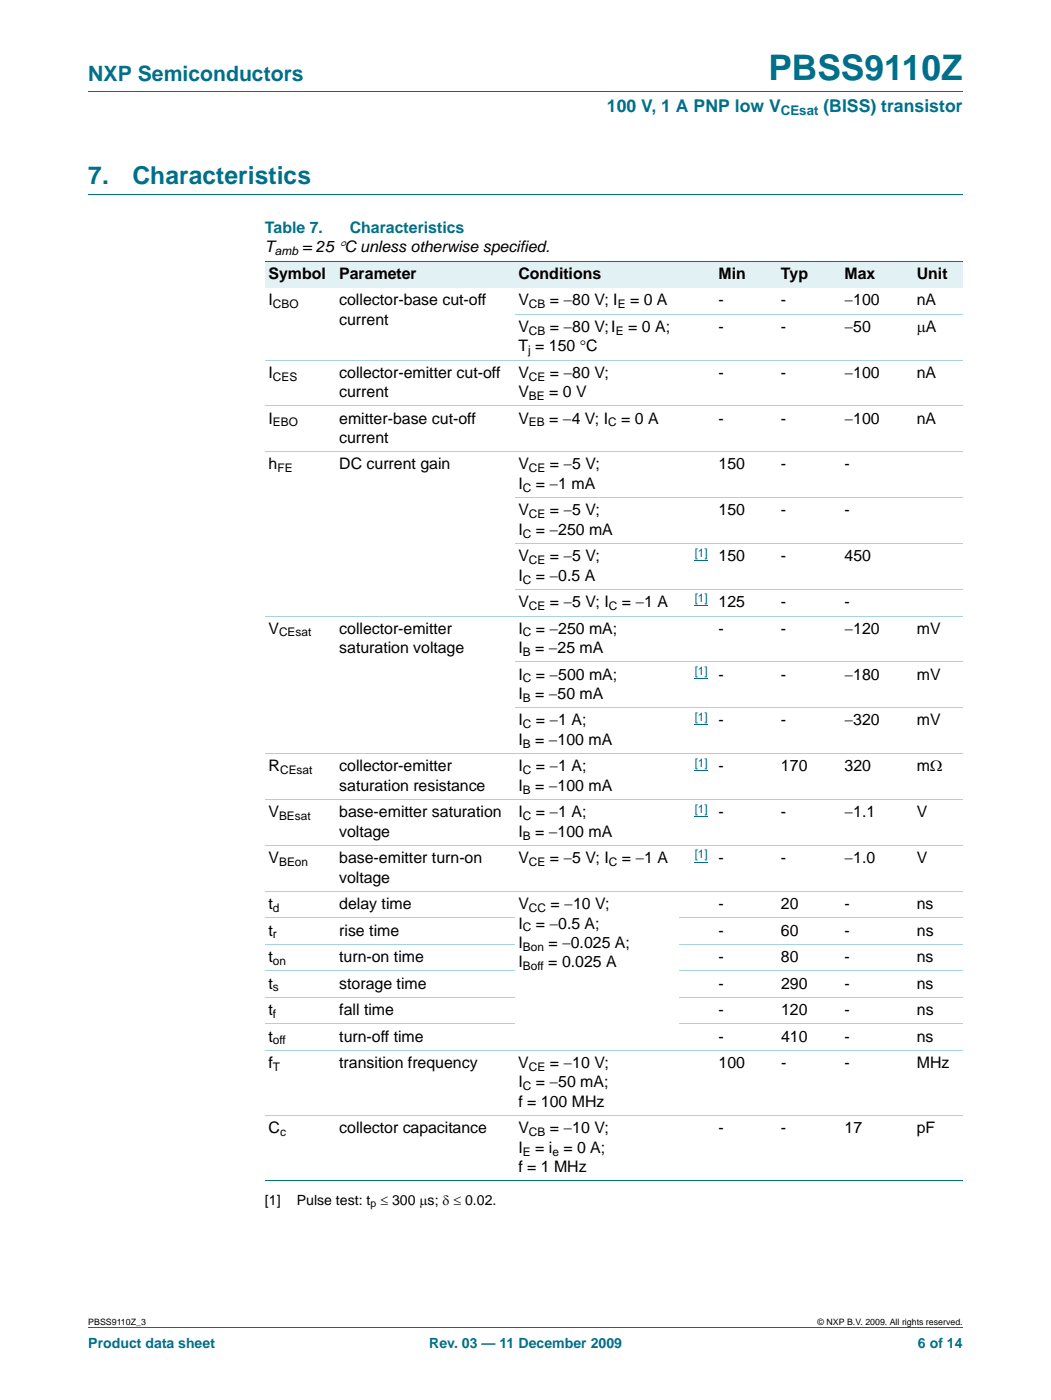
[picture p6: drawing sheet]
<svg xmlns="http://www.w3.org/2000/svg" width="210mm" height="280mm" viewBox="0 0 210 280" stroke-linecap="round" stroke-linejoin="round" font-family="sans-serif">
<defs><g id="words">
<text font-size="7" fill="#00708a" x="153.5" y="16">PBSS9110Z</text>
<g font-size="4.9" fill="#00708a">
<text x="17.6" y="36.8">7.</text>
<text x="26.5" y="36.8">Characteristics</text>
</g>
<text font-size="4.2" fill="#00708a" x="17.6" y="16.2">NXP Semiconductors</text>
<g font-size="3.5" fill="#00708a">
<text x="121.2" y="22.4">100 V, 1 A PNP low V</text>
<text x="164.4" y="22.4">(BISS) transistor</text>
</g>
<g font-size="3.2" fill="#00708a">
<text x="52.9" y="46.5">Table 7.</text>
<text x="69.9" y="46.5">Characteristics</text>
</g>
<g font-size="3.2">
<text x="52.9" y="50.4">T</text>
<text x="60.4" y="50.4">= 25 °C unless otherwise specified.</text>
<text x="53.6" y="55.7">Symbol</text>
<text x="67.8" y="55.7">Parameter</text>
<text x="103.5" y="55.7">Conditions</text>
<text x="143.5" y="55.7">Min</text>
<text x="156" y="55.7">Typ</text>
<text x="168.7" y="55.7">Max</text>
<text x="183.1" y="55.7">Unit</text>
<text x="53.6" y="61">I</text>
<text x="67.8" y="61">collector-base cut-off</text>
<text x="67.8" y="64.9">current</text>
<text x="103.5" y="61">V</text>
<text x="109.8" y="61">= −80 V; I</text>
<text x="125.8" y="61">= 0 A</text>
<text x="143.5" y="61">-</text>
<text x="156" y="61">-</text>
<text x="168.7" y="61">−100</text>
<text x="183.1" y="61">nA</text>
<text x="103.5" y="70.2">T = 150 °C</text>
<text x="103.5" y="66.3">V</text>
<text x="109.8" y="66.3">= −80 V; I</text>
<text x="125.5" y="66.3">= 0 A;</text>
<text x="143.5" y="66.3">-</text>
<text x="156" y="66.3">-</text>
<text x="168.7" y="66.3">−50</text>
<text x="183.1" y="66.3">μA</text>
<text x="53.6" y="75.5">I</text>
<text x="67.8" y="75.5">collector-emitter cut-off</text>
<text x="103.5" y="75.5">V</text>
<text x="109.8" y="75.5">= −80 V;</text>
<text x="143.5" y="75.5">-</text>
<text x="156" y="75.5">-</text>
<text x="168.7" y="75.5">−100</text>
<text x="183.1" y="75.5">nA</text>
<text x="67.8" y="79.3">current</text>
<text x="103.5" y="79.3">V</text>
<text x="109.7" y="79.3">= 0 V</text>
<text x="53.6" y="84.6">I</text>
<text x="67.8" y="84.6">emitter-base cut-off</text>
<text x="67.8" y="88.5">current</text>
<text x="103.5" y="84.6">V</text>
<text x="109.7" y="84.6">= −4 V; I</text>
<text x="124.1" y="84.6">= 0 A</text>
<text x="143.5" y="84.6">-</text>
<text x="156" y="84.6">-</text>
<text x="168.7" y="84.6">−100</text>
<text x="183.1" y="84.6">nA</text>
<text x="53.6" y="93.8">h</text>
<text x="67.8" y="93.8">DC current gain</text>
<text x="103.5" y="93.8">V</text>
<text x="109.8" y="93.8">= −5 V;</text>
<text x="143.5" y="93.8">150</text>
<text x="156" y="93.8">-</text>
<text x="168.7" y="93.8">-</text>
<text x="103.5" y="97.7">I</text>
<text x="107" y="97.7">= −1 mA</text>
<text x="103.5" y="106.9">I</text>
<text x="103.5" y="103">V</text>
<text x="107" y="106.9">= −250 mA</text>
<text x="109.8" y="103">= −5 V;</text>
<text x="143.5" y="103">150</text>
<text x="156" y="103">-</text>
<text x="168.7" y="103">-</text>
<text x="103.5" y="112.2">V</text>
<text x="109.8" y="112.2">= −5 V;</text>
<text x="143.5" y="112.2">150</text>
<text x="156" y="112.2">-</text>
<text x="168.7" y="112.2">450</text>
<text x="103.5" y="116">I</text>
<text x="107" y="116">= −0.5 A</text>
<text x="103.5" y="121.3">V</text>
<text x="109.8" y="121.3">= −5 V; I</text>
<text x="124.2" y="121.3">= −1 A</text>
<text x="143.5" y="121.3">125</text>
<text x="156" y="121.3">-</text>
<text x="168.7" y="121.3">-</text>
<text x="53.6" y="126.6">V</text>
<text x="67.8" y="126.6">collector-emitter</text>
<text x="67.8" y="130.5">saturation voltage</text>
<text x="103.5" y="130.5">I</text>
<text x="103.5" y="126.6">I</text>
<text x="106.9" y="130.5">= −25 mA</text>
<text x="107" y="126.6">= −250 mA;</text>
<text x="143.5" y="126.6">-</text>
<text x="156" y="126.6">-</text>
<text x="168.7" y="126.6">−120</text>
<text x="183.1" y="126.6">mV</text>
<text x="103.5" y="135.8">I</text>
<text x="107" y="135.8">= −500 mA;</text>
<text x="143.5" y="135.8">-</text>
<text x="156" y="135.8">-</text>
<text x="168.7" y="135.8">−180</text>
<text x="183.1" y="135.8">mV</text>
<text x="103.5" y="139.7">I</text>
<text x="106.9" y="139.7">= −50 mA</text>
<text x="103.5" y="148.9">I</text>
<text x="103.5" y="145">I</text>
<text x="106.9" y="148.9">= −100 mA</text>
<text x="107" y="145">= −1 A;</text>
<text x="143.5" y="145">-</text>
<text x="156" y="145">-</text>
<text x="168.7" y="145">−320</text>
<text x="183.1" y="145">mV</text>
<text x="53.6" y="154.2">R</text>
<text x="67.8" y="154.2">collector-emitter</text>
<text x="103.5" y="154.2">I</text>
<text x="107" y="154.2">= −1 A;</text>
<text x="143.5" y="154.2">-</text>
<text x="156" y="154.2">170</text>
<text x="168.7" y="154.2">320</text>
<text x="183.1" y="154.2">mΩ</text>
<text x="67.8" y="158">saturation resistance</text>
<text x="103.5" y="158">I</text>
<text x="106.9" y="158">= −100 mA</text>
<text x="53.6" y="163.3">V</text>
<text x="67.8" y="163.3">base-emitter saturation</text>
<text x="67.8" y="167.2">voltage</text>
<text x="103.5" y="167.2">I</text>
<text x="103.5" y="163.3">I</text>
<text x="106.9" y="167.2">= −100 mA</text>
<text x="107" y="163.3">= −1 A;</text>
<text x="143.5" y="163.3">-</text>
<text x="156" y="163.3">-</text>
<text x="168.7" y="163.3">−1.1</text>
<text x="183.1" y="163.3">V</text>
<text x="53.6" y="172.5">V</text>
<text x="67.8" y="172.5">base-emitter turn-on</text>
<text x="103.5" y="172.5">V</text>
<text x="109.8" y="172.5">= −5 V; I</text>
<text x="124.2" y="172.5">= −1 A</text>
<text x="143.5" y="172.5">-</text>
<text x="156" y="172.5">-</text>
<text x="168.7" y="172.5">−1.0</text>
<text x="183.1" y="172.5">V</text>
<text x="67.8" y="176.4">voltage</text>
<text x="53.6" y="181.7">t</text>
<text x="67.8" y="181.7">delay time</text>
<text x="103.5" y="185.5">I</text>
<text x="103.5" y="181.7">V</text>
<text x="107" y="185.5">= −0.5 A;</text>
<text x="110" y="181.7">= −10 V;</text>
<text x="143.5" y="181.7">-</text>
<text x="156" y="181.7">20</text>
<text x="168.7" y="181.7">-</text>
<text x="183.1" y="181.7">ns</text>
<text x="53.6" y="187">t</text>
<text x="67.8" y="187">rise time</text>
<text x="103.5" y="189.4">I</text>
<text x="109.5" y="189.4">= −0.025 A;</text>
<text x="143.5" y="187">-</text>
<text x="156" y="187">60</text>
<text x="168.7" y="187">-</text>
<text x="183.1" y="187">ns</text>
<text x="53.6" y="192.3">t</text>
<text x="53.6" y="197.5">t</text>
<text x="67.8" y="192.3">turn-on time</text>
<text x="67.8" y="197.5">storage time</text>
<text x="103.5" y="193.3">I</text>
<text x="109.5" y="193.3">= 0.025 A</text>
<text x="143.5" y="192.3">-</text>
<text x="143.5" y="197.5">-</text>
<text x="156" y="192.3">80</text>
<text x="156" y="197.5">290</text>
<text x="168.7" y="192.3">-</text>
<text x="168.7" y="197.5">-</text>
<text x="183.1" y="192.3">ns</text>
<text x="183.1" y="197.5">ns</text>
<text x="53.6" y="202.8">t</text>
<text x="67.8" y="202.8">fall time</text>
<text x="143.5" y="202.8">-</text>
<text x="156" y="202.8">120</text>
<text x="168.7" y="202.8">-</text>
<text x="183.1" y="202.8">ns</text>
<text x="53.6" y="208.1">t</text>
<text x="67.8" y="208.1">turn-off time</text>
<text x="143.5" y="208.1">-</text>
<text x="156" y="208.1">410</text>
<text x="168.7" y="208.1">-</text>
<text x="183.1" y="208.1">ns</text>
<text x="53.6" y="213.4">f</text>
<text x="67.8" y="213.4">transition frequency</text>
<text x="103.5" y="213.4">V</text>
<text x="109.8" y="213.4">= −10 V;</text>
<text x="143.5" y="213.4">100</text>
<text x="156" y="213.4">-</text>
<text x="168.7" y="213.4">-</text>
<text x="183.1" y="213.4">MHz</text>
<text x="103.5" y="221.2">f = 100 MHz</text>
<text x="103.5" y="217.3">I</text>
<text x="107" y="217.3">= −50 mA;</text>
<text x="53.6" y="226.5">C</text>
<text x="67.8" y="226.5">collector capacitance</text>
<text x="103.5" y="226.5">V</text>
<text x="109.8" y="226.5">= −10 V;</text>
<text x="143.5" y="226.5">-</text>
<text x="156" y="226.5">-</text>
<text x="168.7" y="226.5">17</text>
<text x="183.1" y="226.5">pF</text>
<text x="103.5" y="230.4">I</text>
<text x="106.9" y="230.4">= i = 0 A;</text>
<text x="103.5" y="234.2">f = 1 MHz</text>
</g>
<g font-size="2.8">
<text x="52.9" y="240.7">[1]</text>
<text x="59.3" y="240.7">Pulse test: t ≤ 300 μs; δ ≤ 0.02.</text>
</g>
<g font-size="2.8" fill="#00708a">
<text x="17.6" y="269.3">Product data sheet</text>
<text x="85.7" y="269.3">Rev. 03 — 11 December 2009</text>
<text x="183.3" y="269.3">6 of 14</text>
</g>
<text font-size="2.6" fill="#00708a" x="156" y="23.1">CEsat</text>
<g font-size="2.4">
<text x="54.9" y="51">amb</text>
<text x="54.5" y="61.6">CBO</text>
<text x="105.6" y="61.6">CB</text>
<text x="123.4" y="61.6">E</text>
<text x="105.5" y="70.8">j</text>
<text x="105.6" y="66.9">CB</text>
<text x="123" y="66.9">E</text>
<text x="54.5" y="76">CES</text>
<text x="105.6" y="76">CE</text>
<text x="105.6" y="79.9">BE</text>
<text x="54.5" y="85.2">EBO</text>
<text x="105.6" y="85.2">EB</text>
<text x="121.5" y="85.2">C</text>
<text x="55.4" y="94.4">FE</text>
<text x="105.6" y="94.4">CE</text>
<text x="104.4" y="98.3">C</text>
<text x="104.4" y="107.4">C</text>
<text x="105.6" y="103.6">CE</text>
<text x="105.6" y="112.7">CE</text>
<text x="104.4" y="116.6">C</text>
<text x="105.6" y="121.9">CE</text>
<text x="121.6" y="121.9">C</text>
<text x="55.7" y="127.2">CEsat</text>
<text x="104.4" y="127.2">C</text>
<text x="104.4" y="131.1">B</text>
<text x="104.4" y="136.4">C</text>
<text x="104.4" y="140.2">B</text>
<text x="104.4" y="145.5">C</text>
<text x="104.4" y="149.4">B</text>
<text x="55.9" y="154.7">CEsat</text>
<text x="104.4" y="154.7">C</text>
<text x="104.4" y="158.6">B</text>
<text x="55.7" y="163.9">BEsat</text>
<text x="104.4" y="163.9">C</text>
<text x="104.4" y="167.8">B</text>
<text x="55.7" y="173.1">BEon</text>
<text x="105.6" y="173.1">CE</text>
<text x="121.6" y="173.1">C</text>
<text x="54.5" y="182.2">d</text>
<text x="105.6" y="182.2">CC</text>
<text x="54.5" y="187.5">r</text>
<text x="104.4" y="186.1">C</text>
<text x="104.4" y="190">Bon</text>
<text x="54.5" y="192.8">on</text>
<text x="104.4" y="193.9">Boff</text>
<text x="54.5" y="198.1">s</text>
<text x="54.5" y="203.4">f</text>
<text x="54.5" y="208.7">off</text>
<text x="54.5" y="214">T</text>
<text x="105.6" y="214">CE</text>
<text x="104.4" y="217.9">C</text>
<text x="55.9" y="227">c</text>
<text x="105.6" y="227">CB</text>
<text x="104.4" y="230.9">E</text>
<text x="110.3" y="230.9">e</text>
</g>
<g font-size="2.4" fill="#00f">
<text x="138.7" y="111.2">[1]</text>
<text x="138.7" y="120.4">[1]</text>
<text x="138.7" y="134.8">[1]</text>
<text x="138.7" y="144">[1]</text>
<text x="138.7" y="153.2">[1]</text>
<text x="138.7" y="162.4">[1]</text>
<text x="138.7" y="171.5">[1]</text>
</g>
<text font-size="2.1" x="74" y="241.2">p</text>
<g font-size="1.8">
<text x="17.6" y="264.7">PBSS9110Z_3</text>
<text x="163.3" y="264.7">© NXP B.V. 2009. All rights reserved.</text>
</g>
</g></defs>
<path d="M17.6 18.3h174.7M17.6 38.8h174.7M17.6 265.3h174.7" fill="none" stroke="#00708a" stroke-width=".2"/>
<g fill="#e2f1f4">
<path d="M52.9 52.2h14.2v5.3h-14.2z"/>
<path d="M67.1 52.2h35.7v5.3h-35.7z"/>
<path d="M102.8 52.2h32.9v5.3h-32.9z"/>
<path d="M135.7 52.2h19.6v5.3h-19.6z"/>
<path d="M155.3 52.2h12.7v5.3h-12.7z"/>
<path d="M168 52.2h14.4v5.3h-14.4z"/>
<path d="M182.4 52.2h9.9v5.3h-9.9z"/>
</g>
<path d="M138.7 111.9h2.7M138.7 121.1h2.7M138.7 135.5h2.7M138.7 144.7h2.7M138.7 153.9h2.7M138.7 163.1h2.7M138.7 172.2h2.7" fill="none" stroke="#00f" stroke-width=".2"/>
<path d="M52.9 52.2h139.4M52.9 236h139.4" fill="none" stroke="#00708a" stroke-width=".2"/>
<g fill="none" stroke="#a5d5dc" stroke-width=".2">
<path d="M52.9 71.9h139.4M102.8 62.8h89.5M52.9 81.1h139.4M52.9 90.3h139.4M102.8 99.5h89.5M102.8 108.6h89.5M102.8 117.8h89.5M52.9 123.1h139.4M102.8 132.3h89.5M52.9 150.6h139.4M52.9 159.8h139.4M102.8 141.5h89.5"/>
<path d="M52.9 169h139.4M52.9 178.1h139.4M52.9 183.4h49.9M52.9 188.7h49.9M52.9 194h49.9M52.9 199.3h49.9M135.7 183.4h56.6M135.7 188.7h56.6M135.7 194h56.6M135.7 199.3h56.6M52.9 204.6h49.9M52.9 209.9h139.4"/>
<path d="M135.7 204.6h56.6M52.9 222.9h139.4"/>
</g>
<use href="#words"/>
</svg>
